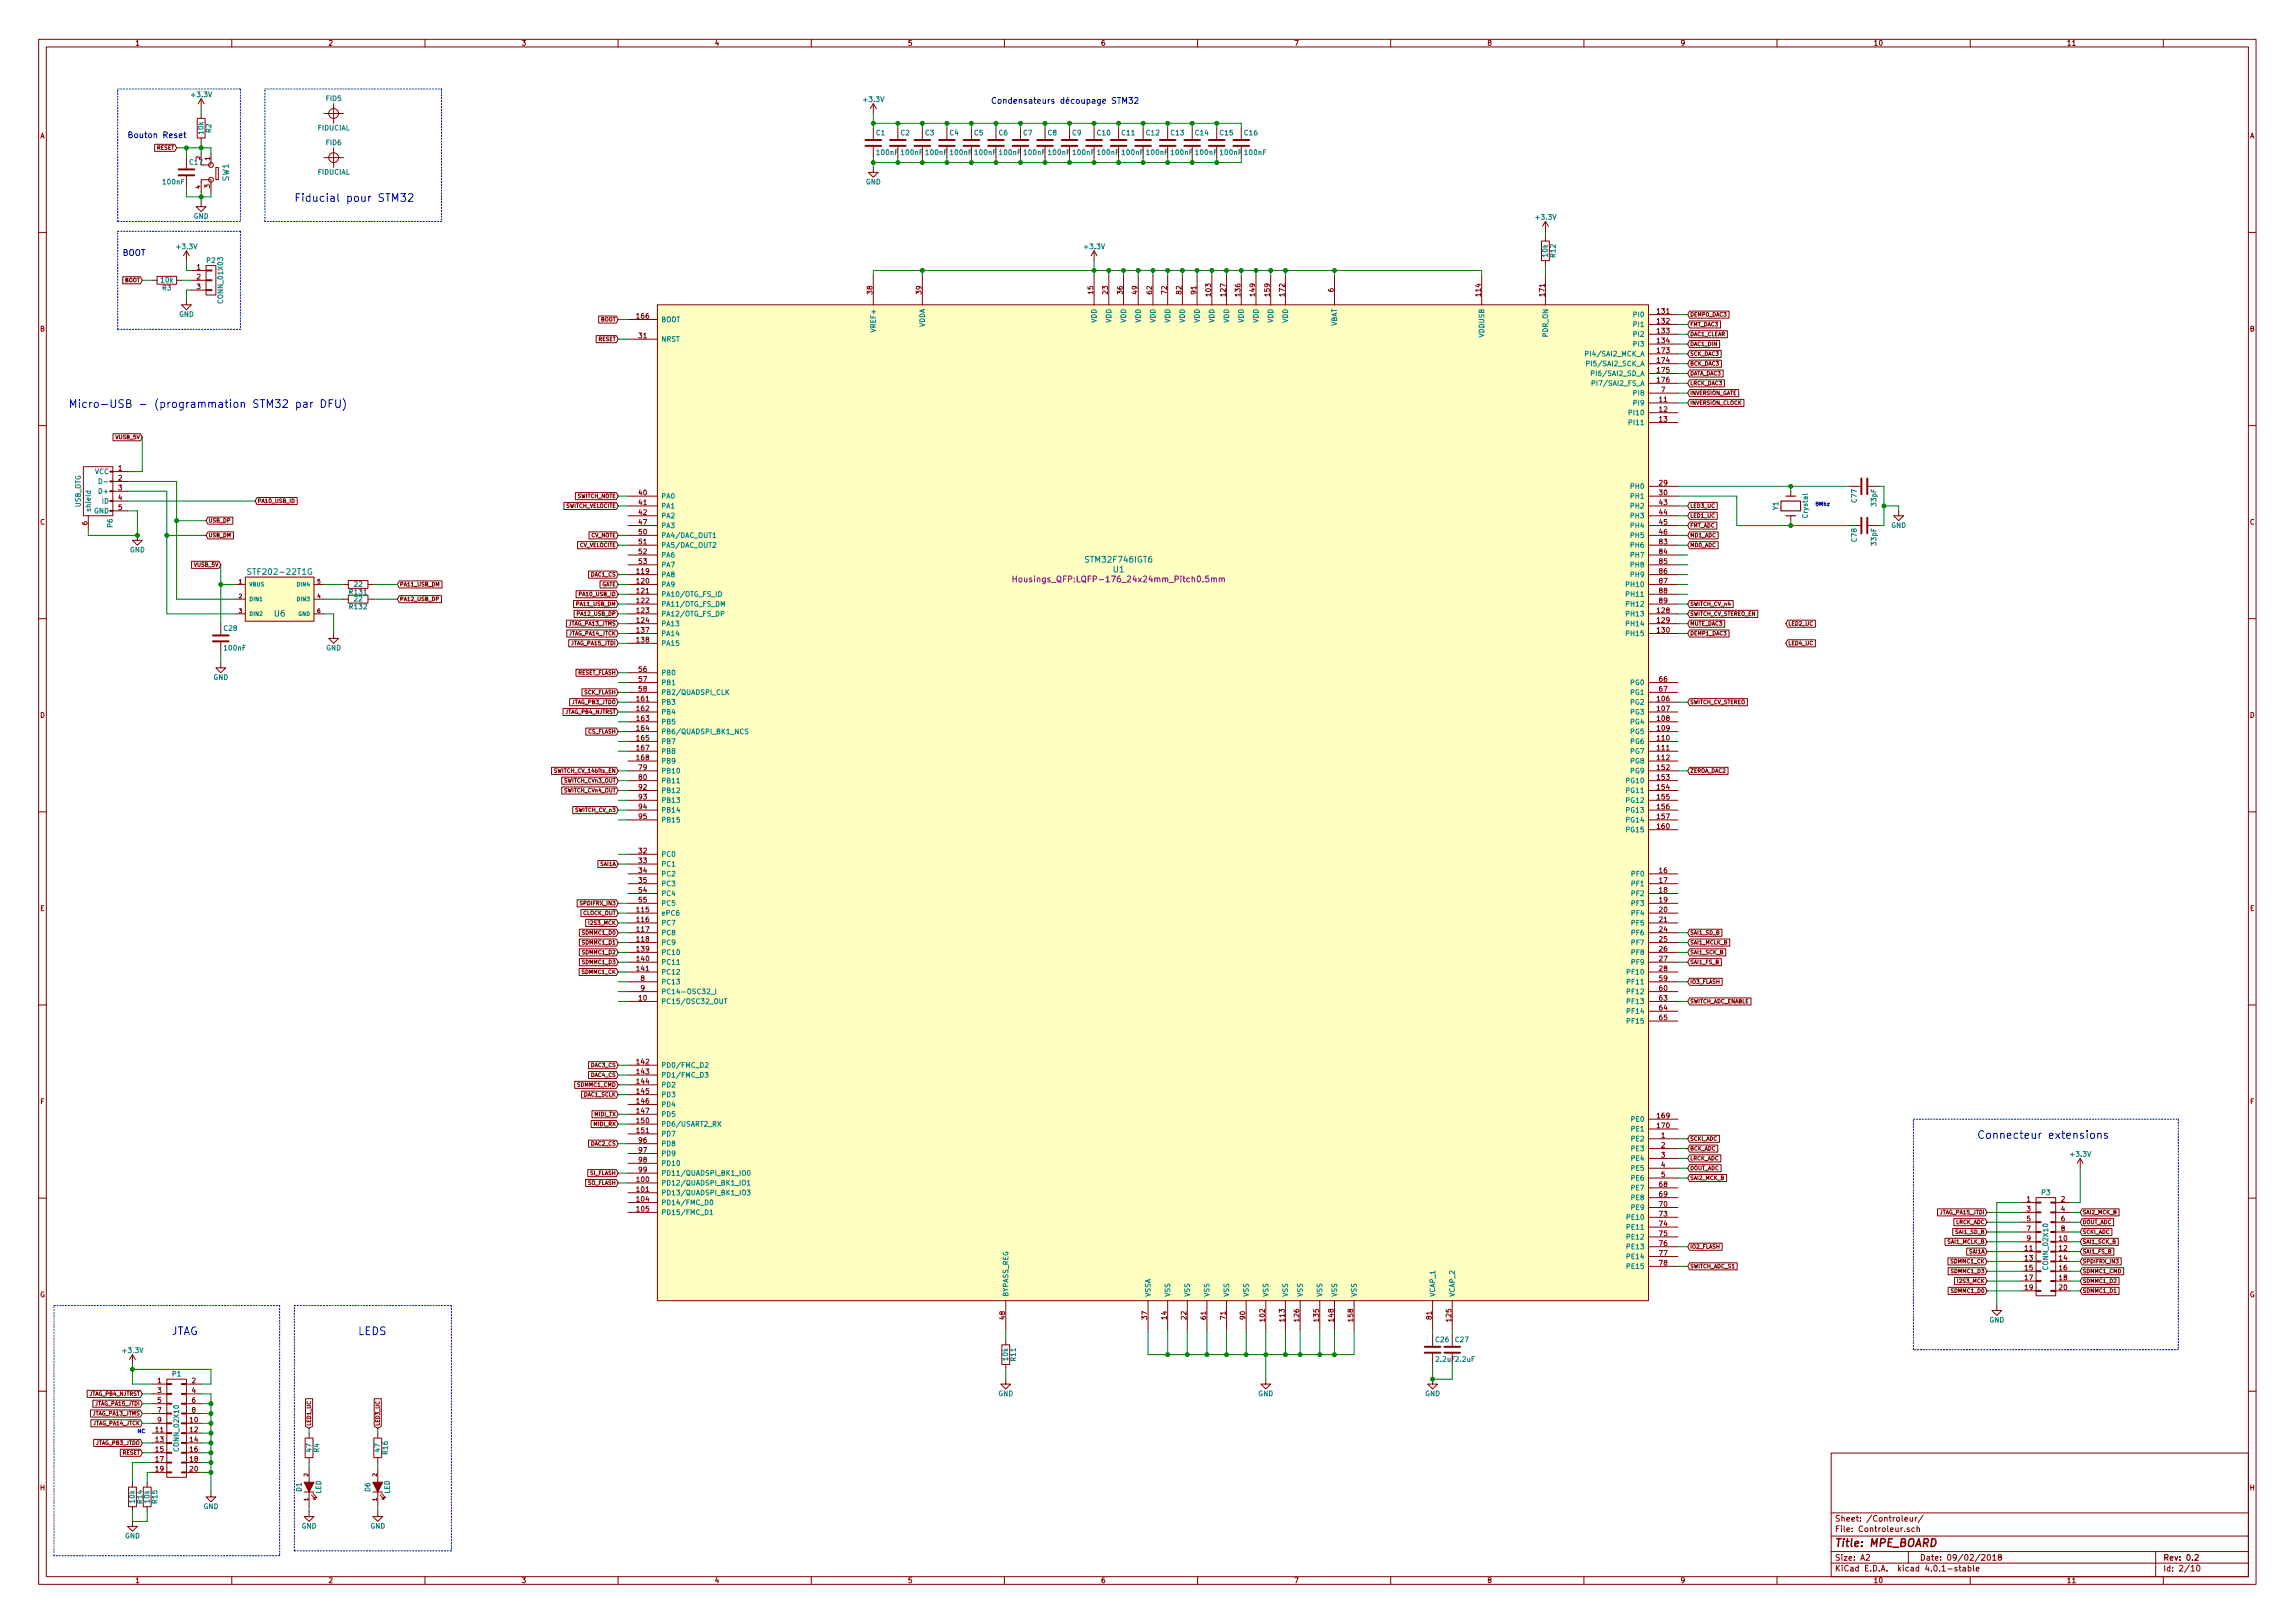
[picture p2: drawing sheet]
<svg xmlns="http://www.w3.org/2000/svg" width="594mm" height="420mm" viewBox="0 0 594 420" stroke-linecap="round" stroke-linejoin="round" font-family="sans-serif">
<defs><g id="words">
<g font-size="2.8" fill="#0000c2">
<text x="76.2" y="52.2">Fiducial pour STM32</text>
<text x="17.8" y="105.6">Micro-USB - (programmation STM32 par DFU)</text>
<text x="511.8" y="294.8">Connecteur extensions</text>
<text x="44.4" y="345.6">JTAG</text>
<text x="92.7" y="345.6">LEDS</text>
</g>
<text font-size="2.8" fill="#840000" x="475" y="400.4">Title: MPE_BOARD</text>
<g font-size="2.1" fill="#0000c2">
<text x="256.5" y="26.8">Condensateurs découpage STM32</text>
<text x="33" y="35.7">Bouton Reset</text>
<text x="31.7" y="66.2">BOOT</text>
</g>
<g font-size="2.1" fill="#008484">
<text x="59.3" y="46.9" transform="rotate(-90 59.3 46.9)">SW1</text>
<text x="65" y="148.8">STF202-22T1G</text>
<text x="281.4" y="145.6">STM32F746IGT6</text>
<text x="288.2" y="148.2">U1</text>
<text x="71" y="159.6">U6</text>
</g>
<text font-size="2.1" fill="#840084" x="264.7" y="150.7">Housings_QFP:LQFP-176_24x24mm_Pitch0.5mm</text>
<g font-size="2.1" fill="#840000">
<text x="475" y="393.9">Sheet: /Controleur/</text>
<text x="475" y="396.6">File: Controleur.sch</text>
<text x="475" y="406.8">KiCad E.D.A. kicad 4.0.1-stable</text>
<text x="475" y="404">Size: A2</text>
<text x="497" y="404">Date: 09/02/2018</text>
<text x="560" y="404">Rev: 0.2</text>
<text x="560" y="406.8">Id: 2/10</text>
</g>
<g font-size="1.8" fill="#840000">
<text x="35" y="11.8">1</text>
<text x="85" y="11.8">2</text>
<text x="135" y="11.8">3</text>
<text x="185" y="11.8">4</text>
<text x="235" y="11.8">5</text>
<text x="285" y="11.8">6</text>
<text x="335" y="11.8">7</text>
<text x="385" y="11.8">8</text>
<text x="435" y="11.8">9</text>
<text x="485" y="11.8">10</text>
<text x="535" y="11.8">11</text>
<text x="10.4" y="35.8">A</text>
<text x="582.4" y="35.8">A</text>
<text x="54.4" y="41.5" transform="rotate(-90 54.4 41.5)">1</text>
<text x="54.4" y="48.7" transform="rotate(-90 54.4 48.7)">3</text>
<text x="51" y="69.8">1</text>
<text x="51" y="72.3">2</text>
<text x="51" y="74.8">3</text>
<text x="225.8" y="76.1" transform="rotate(-90 225.8 76.1)">38</text>
<text x="238.5" y="76.1" transform="rotate(-90 238.5 76.1)">39</text>
<text x="283" y="76.1" transform="rotate(-90 283 76.1)">15</text>
<text x="286.8" y="76.1" transform="rotate(-90 286.8 76.1)">23</text>
<text x="290.6" y="76.1" transform="rotate(-90 290.6 76.1)">36</text>
<text x="294.4" y="76.1" transform="rotate(-90 294.4 76.1)">49</text>
<text x="298.2" y="76.1" transform="rotate(-90 298.2 76.1)">62</text>
<text x="302" y="76.1" transform="rotate(-90 302 76.1)">72</text>
<text x="305.8" y="76.1" transform="rotate(-90 305.8 76.1)">82</text>
<text x="309.6" y="76.1" transform="rotate(-90 309.6 76.1)">91</text>
<text x="313.4" y="76.6" transform="rotate(-90 313.4 76.6)">103</text>
<text x="317.2" y="76.6" transform="rotate(-90 317.2 76.6)">127</text>
<text x="321.1" y="76.6" transform="rotate(-90 321.1 76.6)">136</text>
<text x="324.9" y="76.6" transform="rotate(-90 324.9 76.6)">149</text>
<text x="328.7" y="76.6" transform="rotate(-90 328.7 76.6)">159</text>
<text x="332.5" y="76.6" transform="rotate(-90 332.5 76.6)">172</text>
<text x="345.2" y="75.6" transform="rotate(-90 345.2 75.6)">6</text>
<text x="383.3" y="76.6" transform="rotate(-90 383.3 76.6)">114</text>
<text x="399.8" y="76.6" transform="rotate(-90 399.8 76.6)">171</text>
<text x="164.9" y="82.5">166</text>
<text x="429.1" y="81.2">131</text>
<text x="429.1" y="83.7">132</text>
<text x="10.4" y="85.8">B</text>
<text x="165.4" y="87.5">31</text>
<text x="429.1" y="86.3">133</text>
<text x="429.1" y="88.8">134</text>
<text x="582.4" y="85.8">B</text>
<text x="429.1" y="91.4">173</text>
<text x="429.1" y="93.9">174</text>
<text x="429.1" y="96.4">175</text>
<text x="429.1" y="99">176</text>
<text x="430" y="101.5">7</text>
<text x="429.6" y="104.1">11</text>
<text x="429.6" y="106.6">12</text>
<text x="429.6" y="109.1">13</text>
<text x="30.6" y="121.8">1</text>
<text x="30.6" y="124.4">2</text>
<text x="429.6" y="125.6">29</text>
<text x="30.6" y="126.9">3</text>
<text x="30.6" y="129.5">4</text>
<text x="30.6" y="132">5</text>
<text x="165.4" y="128.2">40</text>
<text x="165.4" y="130.7">41</text>
<text x="429.6" y="128.2">30</text>
<text x="429.6" y="130.7">43</text>
<text x="10.4" y="135.8">C</text>
<text x="22.6" y="135.9" transform="rotate(-90 22.6 135.9)">6</text>
<text x="165.4" y="133.3">42</text>
<text x="165.4" y="135.8">47</text>
<text x="429.6" y="133.3">44</text>
<text x="429.6" y="135.8">45</text>
<text x="582.4" y="135.8">C</text>
<text x="165.4" y="138.3">50</text>
<text x="165.4" y="140.9">51</text>
<text x="165.4" y="143.4">52</text>
<text x="429.6" y="140.9">83</text>
<text x="429.6" y="143.4">84</text>
<text x="429.6" y="138.3">46</text>
<text x="164.9" y="148.5">119</text>
<text x="165.4" y="146">53</text>
<text x="429.6" y="146">85</text>
<text x="429.6" y="148.5">86</text>
<text x="164.9" y="151">120</text>
<text x="164.9" y="153.6">121</text>
<text x="429.6" y="151">87</text>
<text x="429.6" y="153.6">88</text>
<text x="164.9" y="156.1">122</text>
<text x="164.9" y="158.7">123</text>
<text x="164.9" y="161.2">124</text>
<text x="429.1" y="158.7">128</text>
<text x="429.1" y="161.2">129</text>
<text x="429.6" y="156.1">89</text>
<text x="164.9" y="163.7">137</text>
<text x="164.9" y="166.3">138</text>
<text x="429.1" y="163.7">130</text>
<text x="165.4" y="173.9">56</text>
<text x="165.4" y="176.4">57</text>
<text x="165.4" y="179">58</text>
<text x="429.6" y="176.4">66</text>
<text x="429.6" y="179">67</text>
<text x="10.4" y="185.8">D</text>
<text x="164.9" y="181.5">161</text>
<text x="164.9" y="184.1">162</text>
<text x="429.1" y="181.5">106</text>
<text x="429.1" y="184.1">107</text>
<text x="582.4" y="185.8">D</text>
<text x="164.9" y="186.6">163</text>
<text x="164.9" y="189.1">164</text>
<text x="164.9" y="191.7">165</text>
<text x="429.1" y="191.7">110</text>
<text x="429.1" y="186.6">108</text>
<text x="429.1" y="189.1">109</text>
<text x="164.9" y="194.2">167</text>
<text x="164.9" y="196.8">168</text>
<text x="429.1" y="194.2">111</text>
<text x="429.1" y="196.8">112</text>
<text x="165.4" y="201.8">80</text>
<text x="165.4" y="199.3">79</text>
<text x="429.1" y="199.3">152</text>
<text x="429.1" y="201.8">153</text>
<text x="165.4" y="204.4">92</text>
<text x="165.4" y="206.9">93</text>
<text x="165.4" y="209.5">94</text>
<text x="429.1" y="204.4">154</text>
<text x="429.1" y="206.9">155</text>
<text x="429.1" y="209.5">156</text>
<text x="165.4" y="212">95</text>
<text x="429.1" y="214.5">160</text>
<text x="429.1" y="212">157</text>
<text x="165.4" y="220.9">32</text>
<text x="165.4" y="223.4">33</text>
<text x="165.4" y="226">34</text>
<text x="429.6" y="226">16</text>
<text x="165.4" y="231.1">54</text>
<text x="165.4" y="228.5">35</text>
<text x="165.4" y="233.6">55</text>
<text x="429.6" y="228.5">17</text>
<text x="429.6" y="231.1">18</text>
<text x="429.6" y="233.6">19</text>
<text x="10.4" y="235.8">E</text>
<text x="164.9" y="236.1">115</text>
<text x="164.9" y="238.7">116</text>
<text x="429.6" y="236.1">20</text>
<text x="429.6" y="238.7">21</text>
<text x="582.4" y="235.8">E</text>
<text x="164.9" y="241.2">117</text>
<text x="164.9" y="243.8">118</text>
<text x="429.6" y="241.2">24</text>
<text x="429.6" y="243.8">25</text>
<text x="164.9" y="248.8">140</text>
<text x="164.9" y="251.4">141</text>
<text x="164.9" y="246.3">139</text>
<text x="429.6" y="246.3">26</text>
<text x="429.6" y="248.8">27</text>
<text x="429.6" y="251.4">28</text>
<text x="165.9" y="253.9">8</text>
<text x="165.9" y="256.5">9</text>
<text x="429.6" y="256.5">60</text>
<text x="429.6" y="253.9">59</text>
<text x="165.4" y="259">10</text>
<text x="429.6" y="259">63</text>
<text x="429.6" y="261.5">64</text>
<text x="429.6" y="264.1">65</text>
<text x="164.9" y="275.5">142</text>
<text x="164.9" y="278">143</text>
<text x="164.9" y="280.6">144</text>
<text x="10.5" y="285.8">F</text>
<text x="164.9" y="283.1">145</text>
<text x="164.9" y="285.7">146</text>
<text x="582.5" y="285.8">F</text>
<text x="164.9" y="290.7">150</text>
<text x="164.9" y="293.3">151</text>
<text x="164.9" y="288.2">147</text>
<text x="429.1" y="292">170</text>
<text x="429.1" y="289.5">169</text>
<text x="165.4" y="295.8">96</text>
<text x="165.4" y="298.4">97</text>
<text x="430" y="294.6">1</text>
<text x="430" y="297.1">2</text>
<text x="430" y="299.6">3</text>
<text x="164.9" y="306">100</text>
<text x="165.4" y="300.9">98</text>
<text x="165.4" y="303.4">99</text>
<text x="430" y="302.2">4</text>
<text x="430" y="304.7">5</text>
<text x="164.9" y="308.5">101</text>
<text x="164.9" y="311.1">104</text>
<text x="429.6" y="307.3">68</text>
<text x="429.6" y="309.8">69</text>
<text x="524.7" y="311.1">1</text>
<text x="533.6" y="311.1">2</text>
<text x="164.9" y="313.6">105</text>
<text x="429.6" y="312.3">70</text>
<text x="429.6" y="314.9">73</text>
<text x="429.6" y="317.4">74</text>
<text x="524.7" y="313.6">3</text>
<text x="524.7" y="316.1">5</text>
<text x="533.6" y="313.6">4</text>
<text x="533.6" y="316.1">6</text>
<text x="429.6" y="320">75</text>
<text x="429.6" y="322.5">76</text>
<text x="524.2" y="323.8">11</text>
<text x="524.7" y="318.7">7</text>
<text x="524.7" y="321.2">9</text>
<text x="533.1" y="321.2">10</text>
<text x="533.1" y="323.8">12</text>
<text x="533.6" y="318.7">8</text>
<text x="429.6" y="325">77</text>
<text x="429.6" y="327.6">78</text>
<text x="524.2" y="326.3">13</text>
<text x="524.2" y="328.8">15</text>
<text x="533.1" y="326.3">14</text>
<text x="533.1" y="328.8">16</text>
<text x="10.3" y="335.8">G</text>
<text x="524.2" y="331.4">17</text>
<text x="524.2" y="333.9">19</text>
<text x="533.1" y="333.9">20</text>
<text x="533.1" y="331.4">18</text>
<text x="582.3" y="335.8">G</text>
<text x="260.1" y="341.5" transform="rotate(-90 260.1 341.5)">48</text>
<text x="296.9" y="341.5" transform="rotate(-90 296.9 341.5)">37</text>
<text x="302" y="341.5" transform="rotate(-90 302 341.5)">14</text>
<text x="307.1" y="341.5" transform="rotate(-90 307.1 341.5)">22</text>
<text x="312.2" y="341.5" transform="rotate(-90 312.2 341.5)">61</text>
<text x="317.2" y="341.5" transform="rotate(-90 317.2 341.5)">71</text>
<text x="322.3" y="341.5" transform="rotate(-90 322.3 341.5)">90</text>
<text x="370.6" y="341.5" transform="rotate(-90 370.6 341.5)">81</text>
<text x="327.4" y="342" transform="rotate(-90 327.4 342)">102</text>
<text x="332.5" y="342" transform="rotate(-90 332.5 342)">113</text>
<text x="336.3" y="342" transform="rotate(-90 336.3 342)">126</text>
<text x="341.4" y="342" transform="rotate(-90 341.4 342)">135</text>
<text x="345.2" y="342" transform="rotate(-90 345.2 342)">148</text>
<text x="350.3" y="342" transform="rotate(-90 350.3 342)">158</text>
<text x="375.7" y="342" transform="rotate(-90 375.7 342)">125</text>
<text x="40.8" y="358.1">1</text>
<text x="49.7" y="358.1">2</text>
<text x="40.8" y="360.6">3</text>
<text x="40.8" y="363.1">5</text>
<text x="40.8" y="365.7">7</text>
<text x="49.7" y="360.6">4</text>
<text x="49.7" y="363.1">6</text>
<text x="49.7" y="365.7">8</text>
<text x="40.3" y="370.8">11</text>
<text x="40.8" y="368.2">9</text>
<text x="49.2" y="368.2">10</text>
<text x="49.2" y="370.8">12</text>
<text x="40.3" y="373.3">13</text>
<text x="40.3" y="375.8">15</text>
<text x="49.2" y="373.3">14</text>
<text x="49.2" y="375.8">16</text>
<text x="40.3" y="378.4">17</text>
<text x="40.3" y="380.9">19</text>
<text x="49.2" y="380.9">20</text>
<text x="49.2" y="378.4">18</text>
<text x="10.4" y="385.8">H</text>
<text x="582.4" y="385.8">H</text>
<text x="35" y="409.8">1</text>
<text x="85" y="409.8">2</text>
<text x="135" y="409.8">3</text>
<text x="185" y="409.8">4</text>
<text x="235" y="409.8">5</text>
<text x="285" y="409.8">6</text>
<text x="335" y="409.8">7</text>
<text x="385" y="409.8">8</text>
<text x="435" y="409.8">9</text>
<text x="485" y="409.8">10</text>
<text x="535" y="409.8">11</text>
</g>
<g font-size="1.8" fill="#008484">
<text x="49.7" y="25.1">+3.3V</text>
<text x="84.5" y="26.1">FID5</text>
<text x="223.7" y="26.4">+3.3V</text>
<text x="52.6" y="34.7" transform="rotate(-90 52.6 34.7)">10k</text>
<text x="54.7" y="34.3" transform="rotate(-90 54.7 34.3)">R2</text>
<text x="82.2" y="33.7">FIDUCIAL</text>
<text x="226.8" y="35">C1</text>
<text x="233.2" y="35">C2</text>
<text x="239.5" y="35">C3</text>
<text x="245.9" y="35">C4</text>
<text x="252.2" y="35">C5</text>
<text x="258.6" y="35">C6</text>
<text x="264.9" y="35">C7</text>
<text x="271.3" y="35">C8</text>
<text x="277.6" y="35">C9</text>
<text x="284.1" y="35">C10</text>
<text x="290.4" y="35">C11</text>
<text x="296.8" y="35">C12</text>
<text x="303.1" y="35">C13</text>
<text x="309.5" y="35">C14</text>
<text x="315.8" y="35">C15</text>
<text x="322.2" y="35">C16</text>
<text x="84.5" y="37.6">FID6</text>
<text x="227.1" y="40.1">100nF</text>
<text x="233.5" y="40.1">100nF</text>
<text x="239.8" y="40.1">100nF</text>
<text x="246.2" y="40.1">100nF</text>
<text x="252.5" y="40.1">100nF</text>
<text x="258.9" y="40.1">100nF</text>
<text x="265.2" y="40.1">100nF</text>
<text x="271.6" y="40.1">100nF</text>
<text x="277.9" y="40.1">100nF</text>
<text x="284.3" y="40.1">100nF</text>
<text x="290.6" y="40.1">100nF</text>
<text x="297" y="40.1">100nF</text>
<text x="303.3" y="40.1">100nF</text>
<text x="309.7" y="40.1">100nF</text>
<text x="316" y="40.1">100nF</text>
<text x="322.4" y="40.1">100nF</text>
<text x="42.3" y="47.7">100nF</text>
<text x="49.1" y="42.6">C17</text>
<text x="82.2" y="45.2">FIDUCIAL</text>
<text x="224.1" y="47.7">GND</text>
<text x="50.1" y="56.6">GND</text>
<text x="397.7" y="56.9">+3.3V</text>
<text x="45.9" y="64.5">+3.3V</text>
<text x="280.9" y="64.5">+3.3V</text>
<text x="53.5" y="68">P2</text>
<text x="400.6" y="66.4" transform="rotate(-90 400.6 66.4)">10k</text>
<text x="402.6" y="66.6" transform="rotate(-90 402.6 66.6)">R12</text>
<text x="41.7" y="73.1">10k</text>
<text x="42.1" y="75.2">R3</text>
<text x="46.3" y="82">GND</text>
<text x="57.7" y="78.2" transform="rotate(-90 57.7 78.2)">CONN_01X03</text>
<text x="171.2" y="83.4">BOOT</text>
<text x="283.8" y="83.7" transform="rotate(-90 283.8 83.7)">VDD</text>
<text x="287.7" y="83.7" transform="rotate(-90 287.7 83.7)">VDD</text>
<text x="291.5" y="83.7" transform="rotate(-90 291.5 83.7)">VDD</text>
<text x="295.3" y="83.7" transform="rotate(-90 295.3 83.7)">VDD</text>
<text x="299.1" y="83.7" transform="rotate(-90 299.1 83.7)">VDD</text>
<text x="302.9" y="83.7" transform="rotate(-90 302.9 83.7)">VDD</text>
<text x="306.7" y="83.7" transform="rotate(-90 306.7 83.7)">VDD</text>
<text x="310.5" y="83.7" transform="rotate(-90 310.5 83.7)">VDD</text>
<text x="314.3" y="83.7" transform="rotate(-90 314.3 83.7)">VDD</text>
<text x="318.1" y="83.7" transform="rotate(-90 318.1 83.7)">VDD</text>
<text x="321.9" y="83.7" transform="rotate(-90 321.9 83.7)">VDD</text>
<text x="325.8" y="83.7" transform="rotate(-90 325.8 83.7)">VDD</text>
<text x="329.6" y="83.7" transform="rotate(-90 329.6 83.7)">VDD</text>
<text x="333.4" y="83.7" transform="rotate(-90 333.4 83.7)">VDD</text>
<text x="423" y="82.1">PI0</text>
<text x="171.2" y="88.4">NRST</text>
<text x="226.7" y="85.7" transform="rotate(-90 226.7 85.7)">VREF+</text>
<text x="239.4" y="84.9" transform="rotate(-90 239.4 84.9)">VDDA</text>
<text x="346.1" y="84.8" transform="rotate(-90 346.1 84.8)">VBAT</text>
<text x="384.2" y="87.4" transform="rotate(-90 384.2 87.4)">VDDUSB</text>
<text x="400.7" y="87.3" transform="rotate(-90 400.7 87.3)">PDR_ON</text>
<text x="423" y="84.6">PI1</text>
<text x="423" y="87.2">PI2</text>
<text x="423" y="89.7">PI3</text>
<text x="411.4" y="92.2">PI4/SAI2_MCK_A</text>
<text x="411.7" y="94.8">PI5/SAI2_SCK_A</text>
<text x="412.9" y="97.3">PI6/SAI2_SD_A</text>
<text x="413.1" y="99.9">PI7/SAI2_FS_A</text>
<text x="422.1" y="107.5">PI10</text>
<text x="423" y="102.4">PI8</text>
<text x="423" y="104.9">PI9</text>
<text x="422.1" y="110">PI11</text>
<text x="24.5" y="122.7">VCC</text>
<text x="20.9" y="131.4" transform="rotate(-90 20.9 131.4)">USB_OTG</text>
<text x="25.9" y="127.8">D+</text>
<text x="26.4" y="130.3">ID</text>
<text x="171.2" y="129.1">PA0</text>
<text x="171.2" y="131.6">PA1</text>
<text x="422.3" y="129.1">PH1</text>
<text x="422.3" y="131.6">PH2</text>
<text x="422.3" y="126.5">PH0</text>
<text x="480.6" y="130" transform="rotate(-90 480.6 130)">C77</text>
<text x="485.7" y="130.9" transform="rotate(-90 485.7 130.9)">33pF</text>
<text x="23.5" y="132.5" transform="rotate(-90 23.5 132.5)">shield</text>
<text x="24.3" y="132.9">GND</text>
<text x="29.1" y="136.5" transform="rotate(-90 29.1 136.5)">P6</text>
<text x="171.2" y="134.2">PA2</text>
<text x="171.2" y="136.7">PA3</text>
<text x="422.3" y="134.2">PH3</text>
<text x="422.3" y="136.7">PH4</text>
<text x="460.3" y="132" transform="rotate(-90 460.3 132)">Y1</text>
<text x="467.9" y="134" transform="rotate(-90 467.9 134)">Crystal</text>
<text x="489.5" y="136.6">GND</text>
<text x="33.6" y="143">GND</text>
<text x="171.2" y="139.2">PA4/DAC_OUT1</text>
<text x="171.2" y="141.8">PA5/DAC_OUT2</text>
<text x="422.3" y="141.8">PH6</text>
<text x="422.3" y="139.2">PH5</text>
<text x="480.6" y="140.2" transform="rotate(-90 480.6 140.2)">C78</text>
<text x="485.7" y="141.1" transform="rotate(-90 485.7 141.1)">33pF</text>
<text x="171.2" y="144.3">PA6</text>
<text x="171.2" y="146.9">PA7</text>
<text x="171.2" y="149.4">PA8</text>
<text x="422.3" y="144.3">PH7</text>
<text x="422.3" y="146.9">PH8</text>
<text x="422.3" y="149.4">PH9</text>
<text x="90.6" y="153.9">R131</text>
<text x="91.7" y="151.9">22</text>
<text x="91.7" y="155.7">22</text>
<text x="171.2" y="151.9">PA9</text>
<text x="171.2" y="154.5">PA10/OTG_FS_ID</text>
<text x="421.3" y="151.9">PH10</text>
<text x="421.3" y="154.5">PH11</text>
<text x="90.6" y="157.7">R132</text>
<text x="171.2" y="157">PA11/OTG_FS_DM</text>
<text x="171.2" y="159.6">PA12/OTG_FS_DP</text>
<text x="421.3" y="157">PH12</text>
<text x="421.3" y="159.6">PH13</text>
<text x="58" y="163.3">C28</text>
<text x="171.2" y="162.1">PA13</text>
<text x="171.2" y="164.6">PA14</text>
<text x="171.2" y="167.2">PA15</text>
<text x="421.3" y="164.6">PH15</text>
<text x="421.3" y="162.1">PH14</text>
<text x="58.2" y="168.4">100nF</text>
<text x="84.4" y="168.4">GND</text>
<text x="55.2" y="176">GND</text>
<text x="171.2" y="174.8">PB0</text>
<text x="171.2" y="177.3">PB1</text>
<text x="171.2" y="179.9">PB2/QUADSPI_CLK</text>
<text x="422.2" y="177.3">PG0</text>
<text x="422.2" y="179.9">PG1</text>
<text x="171.2" y="182.4">PB3</text>
<text x="171.2" y="185">PB4</text>
<text x="422.2" y="182.4">PG2</text>
<text x="422.2" y="185">PG3</text>
<text x="171.2" y="187.5">PB5</text>
<text x="171.2" y="190">PB6/QUADSPI_BK1_NCS</text>
<text x="422.2" y="187.5">PG4</text>
<text x="422.2" y="190">PG5</text>
<text x="171.2" y="192.6">PB7</text>
<text x="171.2" y="195.1">PB8</text>
<text x="171.2" y="197.7">PB9</text>
<text x="422.2" y="192.6">PG6</text>
<text x="422.2" y="195.1">PG7</text>
<text x="422.2" y="197.7">PG8</text>
<text x="171.2" y="202.7">PB11</text>
<text x="171.2" y="200.2">PB10</text>
<text x="421.2" y="202.7">PG10</text>
<text x="422.2" y="200.2">PG9</text>
<text x="171.2" y="205.3">PB12</text>
<text x="171.2" y="207.8">PB13</text>
<text x="421.2" y="205.3">PG11</text>
<text x="421.2" y="207.8">PG12</text>
<text x="171.2" y="210.4">PB14</text>
<text x="171.2" y="212.9">PB15</text>
<text x="421.2" y="215.4">PG15</text>
<text x="421.2" y="210.4">PG13</text>
<text x="421.2" y="212.9">PG14</text>
<text x="171.2" y="221.8">PC0</text>
<text x="171.2" y="224.3">PC1</text>
<text x="171.2" y="226.9">PC2</text>
<text x="422.5" y="226.9">PF0</text>
<text x="171.2" y="231.9">PC4</text>
<text x="171.2" y="229.4">PC3</text>
<text x="422.5" y="229.4">PF1</text>
<text x="422.5" y="231.9">PF2</text>
<text x="171.2" y="234.5">PC5</text>
<text x="171.2" y="237">ePC6</text>
<text x="171.2" y="239.6">PC7</text>
<text x="422.5" y="237">PF4</text>
<text x="422.5" y="239.6">PF5</text>
<text x="422.5" y="234.5">PF3</text>
<text x="171.2" y="242.1">PC8</text>
<text x="171.2" y="244.6">PC9</text>
<text x="422.5" y="242.1">PF6</text>
<text x="422.5" y="244.6">PF7</text>
<text x="171.2" y="249.7">PC11</text>
<text x="171.2" y="247.2">PC10</text>
<text x="422.5" y="247.2">PF8</text>
<text x="422.5" y="249.7">PF9</text>
<text x="171.2" y="254.8">PC13</text>
<text x="171.2" y="257.3">PC14-OSC32_I</text>
<text x="171.2" y="252.3">PC12</text>
<text x="421.5" y="257.3">PF12</text>
<text x="421.5" y="252.3">PF10</text>
<text x="421.5" y="254.8">PF11</text>
<text x="171.2" y="259.9">PC15/OSC32_OUT</text>
<text x="421.5" y="259.9">PF13</text>
<text x="421.5" y="262.4">PF14</text>
<text x="421.5" y="265">PF15</text>
<text x="171.2" y="276.4">PD0/FMC_D2</text>
<text x="171.2" y="278.9">PD1/FMC_D3</text>
<text x="171.2" y="281.5">PD2</text>
<text x="171.2" y="284">PD3</text>
<text x="171.2" y="286.6">PD4</text>
<text x="171.2" y="291.6">PD6/USART2_RX</text>
<text x="171.2" y="289.1">PD5</text>
<text x="422.4" y="292.9">PE1</text>
<text x="422.4" y="290.4">PE0</text>
<text x="171.2" y="296.7">PD8</text>
<text x="171.2" y="299.3">PD9</text>
<text x="171.2" y="294.2">PD7</text>
<text x="422.4" y="295.4">PE2</text>
<text x="422.4" y="298">PE3</text>
<text x="536.1" y="299.4">+3.3V</text>
<text x="171.2" y="301.8">PD10</text>
<text x="171.2" y="304.3">PD11/QUADSPI_BK1_IO0</text>
<text x="422.4" y="300.5">PE4</text>
<text x="422.4" y="303.1">PE5</text>
<text x="422.4" y="305.6">PE6</text>
<text x="171.2" y="306.9">PD12/QUADSPI_BK1_IO1</text>
<text x="171.2" y="309.4">PD13/QUADSPI_BK1_IO3</text>
<text x="171.2" y="312">PD14/FMC_D0</text>
<text x="422.4" y="308.1">PE7</text>
<text x="422.4" y="310.7">PE8</text>
<text x="528.5" y="309.3">P3</text>
<text x="171.2" y="314.5">PD15/FMC_D1</text>
<text x="421.4" y="315.8">PE10</text>
<text x="422.4" y="313.2">PE9</text>
<text x="421.4" y="318.3">PE11</text>
<text x="421.4" y="320.8">PE12</text>
<text x="421.4" y="323.4">PE13</text>
<text x="421.4" y="325.9">PE14</text>
<text x="421.4" y="328.5">PE15</text>
<text x="530.1" y="328.4" transform="rotate(-90 530.1 328.4)">CONN_02X10</text>
<text x="261" y="335.7" transform="rotate(-90 261 335.7)">BYPASS_REG</text>
<text x="297.8" y="335.7" transform="rotate(-90 297.8 335.7)">VSSA</text>
<text x="302.9" y="335.7" transform="rotate(-90 302.9 335.7)">VSS</text>
<text x="308" y="335.7" transform="rotate(-90 308 335.7)">VSS</text>
<text x="313.1" y="335.7" transform="rotate(-90 313.1 335.7)">VSS</text>
<text x="318.1" y="335.7" transform="rotate(-90 318.1 335.7)">VSS</text>
<text x="323.2" y="335.7" transform="rotate(-90 323.2 335.7)">VSS</text>
<text x="328.3" y="335.7" transform="rotate(-90 328.3 335.7)">VSS</text>
<text x="333.4" y="335.7" transform="rotate(-90 333.4 335.7)">VSS</text>
<text x="337.2" y="335.7" transform="rotate(-90 337.2 335.7)">VSS</text>
<text x="342.3" y="335.7" transform="rotate(-90 342.3 335.7)">VSS</text>
<text x="346.1" y="335.7" transform="rotate(-90 346.1 335.7)">VSS</text>
<text x="351.2" y="335.7" transform="rotate(-90 351.2 335.7)">VSS</text>
<text x="371.5" y="335.7" transform="rotate(-90 371.5 335.7)">VCAP_1</text>
<text x="376.6" y="335.7" transform="rotate(-90 376.6 335.7)">VCAP_2</text>
<text x="371.7" y="347.4">C26</text>
<text x="376.8" y="347.4">C27</text>
<text x="514.9" y="342.4">GND</text>
<text x="32" y="350.2">+3.3V</text>
<text x="260.9" y="352.2" transform="rotate(-90 260.9 352.2)">10k</text>
<text x="262.9" y="352.3" transform="rotate(-90 262.9 352.3)">R11</text>
<text x="371.8" y="352.5">2.2uF</text>
<text x="376.9" y="352.5">2.2uF</text>
<text x="44.7" y="356.3">P1</text>
<text x="258.4" y="361.4">GND</text>
<text x="325.7" y="361.4">GND</text>
<text x="368.9" y="361.4">GND</text>
<text x="46.3" y="375.4" transform="rotate(-90 46.3 375.4)">CONN_02X10</text>
<text x="80.6" y="375.8" transform="rotate(-90 80.6 375.8)">47</text>
<text x="82.6" y="375.9" transform="rotate(-90 82.6 375.9)">R4</text>
<text x="98.3" y="375.8" transform="rotate(-90 98.3 375.8)">47</text>
<text x="100.4" y="376.4" transform="rotate(-90 100.4 376.4)">R16</text>
<text x="34.8" y="389" transform="rotate(-90 34.8 389)">10k</text>
<text x="36.9" y="389.1" transform="rotate(-90 36.9 389.1)">R14</text>
<text x="38.7" y="389" transform="rotate(-90 38.7 389)">10k</text>
<text x="40.7" y="389.1" transform="rotate(-90 40.7 389.1)">R15</text>
<text x="78" y="386.1" transform="rotate(-90 78 386.1)">D1</text>
<text x="83.1" y="386.7" transform="rotate(-90 83.1 386.7)">LED</text>
<text x="95.8" y="386.1" transform="rotate(-90 95.8 386.1)">D6</text>
<text x="100.9" y="386.7" transform="rotate(-90 100.9 386.7)">LED</text>
<text x="52.7" y="390.6">GND</text>
<text x="78.1" y="395.7">GND</text>
<text x="95.8" y="395.7">GND</text>
<text x="32.3" y="398.2">GND</text>
</g>
<g font-size="1.4" fill="#840000">
<text x="40.5" y="38.8">RESET</text>
<text x="51.8" y="41.2" transform="rotate(-90 51.8 41.2)">2</text>
<text x="51.8" y="48.8" transform="rotate(-90 51.8 48.8)">4</text>
<text x="32.2" y="73">BOOT</text>
<text x="155.4" y="83.2">BOOT</text>
<text x="437.5" y="81.9">DEMP0_DAC3</text>
<text x="154.8" y="88.3">RESET</text>
<text x="437.5" y="89.6">DAC1_DIN</text>
<text x="437.5" y="87">DAC1_CLEAR</text>
<text x="437.5" y="84.5">FMT_DAC3</text>
<text x="437.5" y="94.6">BCK_DAC3</text>
<text x="437.5" y="92.1">SCK_DAC3</text>
<text x="437.5" y="99.7">LRCK_DAC3</text>
<text x="437.5" y="97.2">DATA_DAC3</text>
<text x="437.5" y="104.8">INVERSION_CLOCK</text>
<text x="437.5" y="102.3">INVERSION_GATE</text>
<text x="29.9" y="113.7">VUSB_5V</text>
<text x="66.7" y="130.2">PA10_USB_ID</text>
<text x="146.3" y="131.5">SWITCH_VELOCITE</text>
<text x="149.4" y="128.9">SWITCH_NOTE</text>
<text x="437.5" y="131.5">LED3_UC</text>
<text x="54" y="135.3">USB_DP</text>
<text x="437.5" y="134">LED1_UC</text>
<text x="437.5" y="136.5">FMT_ADC</text>
<text x="54" y="139.1">USB_DM</text>
<text x="149.8" y="141.6">CV_VELOCITE</text>
<text x="152.9" y="139.1">CV_NOTE</text>
<text x="437.5" y="139.1">MD1_ADC</text>
<text x="437.5" y="141.6">MD0_ADC</text>
<text x="50.2" y="146.7">VUSB_5V</text>
<text x="152.9" y="149.2">DAC1_CS</text>
<text x="61.8" y="151">1</text>
<text x="61.8" y="154.9">2</text>
<text x="82.2" y="154.9">4</text>
<text x="82.2" y="151">5</text>
<text x="103.5" y="151.8">PA11_USB_DM</text>
<text x="103.5" y="155.6">PA12_USB_DP</text>
<text x="150.1" y="154.3">PA10_USB_ID</text>
<text x="155.5" y="151.8">GATE</text>
<text x="61.8" y="158.7">3</text>
<text x="82.2" y="158.7">6</text>
<text x="147" y="161.9">JTAG_PA13_JTMS</text>
<text x="149.4" y="156.9">PA11_USB_DM</text>
<text x="149.6" y="159.4">PA12_USB_DP</text>
<text x="437.5" y="156.9">SWITCH_CV_n4</text>
<text x="437.5" y="161.9">MUTE_DAC3</text>
<text x="437.5" y="159.4">SWITCH_CV_STEREO_EN</text>
<text x="462.9" y="161.9">LED2_UC</text>
<text x="147.1" y="164.5">JTAG_PA14_JTCK</text>
<text x="147.7" y="167">JTAG_PA15_JTDI</text>
<text x="437.5" y="164.5">DEMP1_DAC3</text>
<text x="462.9" y="167">LED4_UC</text>
<text x="149.4" y="174.6">RESET_FLASH</text>
<text x="151.1" y="179.7">SCK_FLASH</text>
<text x="146.1" y="184.8">JTAG_PB4_NJTRST</text>
<text x="147.8" y="182.3">JTAG_PB3_JTDO</text>
<text x="437.5" y="182.3">SWITCH_CV_STEREO</text>
<text x="152.1" y="189.9">CS_FLASH</text>
<text x="143.8" y="200">SWITCH_CV_14bits_EN</text>
<text x="146" y="202.6">SWITCH_CVn3_OUT</text>
<text x="437.5" y="200">ZEROA_DAC2</text>
<text x="146" y="205.1">SWITCH_CVn4_OUT</text>
<text x="148.9" y="210.2">SWITCH_CV_n3</text>
<text x="155.3" y="224.2">SAI1A</text>
<text x="150.5" y="234.3">SPDIFRX_IN3</text>
<text x="150.8" y="236.9">CLOCK_OUT</text>
<text x="152.6" y="239.4">I2S3_MCK</text>
<text x="150.9" y="242">SDMMC1_D0</text>
<text x="150.9" y="244.5">SDMMC1_D1</text>
<text x="437.5" y="242">SAI1_SD_B</text>
<text x="437.5" y="244.5">SAI1_MCLK_B</text>
<text x="150.9" y="247">SDMMC1_D2</text>
<text x="150.9" y="249.6">SDMMC1_D3</text>
<text x="437.5" y="247">SAI1_SCK_B</text>
<text x="437.5" y="249.6">SAI1_FS_B</text>
<text x="150.6" y="252.1">SDMMC1_CK</text>
<text x="437.5" y="254.7">IO3_FLASH</text>
<text x="437.5" y="259.7">SWITCH_ADC_ENABLE</text>
<text x="149.5" y="281.3">SDMMC1_CMD</text>
<text x="152.9" y="276.2">DAC3_CS</text>
<text x="152.9" y="278.8">DAC4_CS</text>
<text x="151.1" y="283.9">DAC1_SCLK</text>
<text x="153.8" y="291.5">MIDI_RX</text>
<text x="153.9" y="288.9">MIDI_TX</text>
<text x="152.9" y="296.6">DAC2_CS</text>
<text x="437.5" y="295.3">SCKI_ADC</text>
<text x="437.5" y="297.8">BCK_ADC</text>
<text x="152.7" y="304.2">SI_FLASH</text>
<text x="437.5" y="302.9">DOUT_ADC</text>
<text x="437.5" y="300.4">LRCK_ADC</text>
<text x="437.5" y="305.5">SAI2_MCK_B</text>
<text x="152" y="306.7">SO_FLASH</text>
<text x="502.1" y="314.3">JTAG_PA15_JTDI</text>
<text x="506.1" y="316.9">LRCK_ADC</text>
<text x="539.1" y="316.9">DOUT_ADC</text>
<text x="539.1" y="314.3">SAI2_MCK_B</text>
<text x="437.5" y="323.2">IO2_FLASH</text>
<text x="504.1" y="322">SAI1_MCLK_B</text>
<text x="506.2" y="319.4">SAI1_SD_B</text>
<text x="539.1" y="322">SAI1_SCK_B</text>
<text x="539.1" y="319.4">SCKI_ADC</text>
<text x="437.5" y="328.3">SWITCH_ADC_S1</text>
<text x="505" y="327">SDMMC1_CK</text>
<text x="505.2" y="329.6">SDMMC1_D3</text>
<text x="509.7" y="324.5">SAI1A</text>
<text x="539.1" y="329.6">SDMMC1_CMD</text>
<text x="539.1" y="324.5">SAI1_FS_B</text>
<text x="539.1" y="327">SPDIFRX_IN3</text>
<text x="505.2" y="334.7">SDMMC1_D0</text>
<text x="507" y="332.1">I2S3_MCK</text>
<text x="539.1" y="334.7">SDMMC1_D1</text>
<text x="539.1" y="332.1">SDMMC1_D2</text>
<text x="22.9" y="361.3">JTAG_PB4_NJTRST</text>
<text x="24.5" y="363.9">JTAG_PA15_JTDI</text>
<text x="23.9" y="366.4">JTAG_PA13_JTMS</text>
<text x="23.9" y="369">JTAG_PA14_JTCK</text>
<text x="80.5" y="369.1" transform="rotate(-90 80.5 369.1)">LED1_UC</text>
<text x="98.3" y="369.1" transform="rotate(-90 98.3 369.1)">LED3_UC</text>
<text x="24.6" y="374">JTAG_PB3_JTDO</text>
<text x="31.6" y="376.6">RESET</text>
<text x="79.8" y="382.2" transform="rotate(-90 79.8 382.2)">2</text>
<text x="97.5" y="382.2" transform="rotate(-90 97.5 382.2)">2</text>
<text x="79.8" y="388.5" transform="rotate(-90 79.8 388.5)">1</text>
<text x="97.5" y="388.5" transform="rotate(-90 97.5 388.5)">1</text>
</g>
<g font-size="1.4" fill="#0000c2">
<text x="469.9" y="131">8Mhz</text>
<text x="35.6" y="371">NC</text>
</g>
<g font-size="1.4" fill="#008484">
<text x="64.5" y="151.8">VBUS</text>
<text x="64.5" y="155.6">DIN1</text>
<text x="77" y="155.6">DIN3</text>
<text x="77" y="151.8">DIN4</text>
<text x="64.5" y="159.4">DIN2</text>
<text x="77.1" y="159.4">GND</text>
</g>
</g></defs>
<g fill="none" stroke="#840000" stroke-width=".26">
<path d="M10 10.2h574v400h-574zM12 12.2h570v396h-570zM60 10.2v2M110 10.2v2M160 10.2v2M210 10.2v2M260 10.2v2M310 10.2v2M360 10.2v2M410 10.2v2M460 10.2v2M510 10.2v2"/>
<path d="M560 10.2v2M40 37.4h5.2l.5 .9-.5 .9h-5.2zM51.1 30.6h2v5.1h-2zM52.1 25.6v2.5M52.1 29.4v1.2M52.1 35.7v1.3M52.1 39.5v2.6M52.1 25.6l-.8 1.2M52.1 25.6l.7 1.2M54.6 39.5v3M83.8 29.4h5.1M86.4 26.8v5.1"/>
<path d="M86.4 38.3v5M226.1 26.8v2.6M226.1 33.2v2.8M226.1 38v2.8M226.1 26.8l-.8 1.3M226.1 26.8l.7 1.3M232.4 33.2v2.8M232.4 38v2.8M238.8 33.2v2.8M238.8 38v2.8M245.1 33.2v2.8M245.1 38v2.8"/>
<path d="M251.5 33.2v2.8M251.5 38v2.8M257.8 33.2v2.8M257.8 38v2.8M264.2 33.2v2.8M264.2 38v2.8M270.5 33.2v2.8M270.5 38v2.8M276.9 33.2v2.8M276.9 38v2.8M283.2 33.2v2.8M283.2 38v2.8"/>
<path d="M289.6 33.2v2.8M289.6 38v2.8M295.9 33.2v2.8M295.9 38v2.8M302.3 33.2v2.8M302.3 38v2.8M308.6 33.2v2.8M308.6 38v2.8M315 33.2v2.8M315 38v2.8M321.3 33.2v2.8M321.3 38v2.8"/>
<path d="M48.3 40.8v2.8M48.3 45.6v2.8M52.1 52.2v1.3h1.2l-1.2 1.3-1.3-1.3h1.3M52.7 42.7h1.9M54.6 46.5h-2.5v3.2M54.6 46.7v3M55.9 43.3h.6v3.2h-.6zM83.8 40.8h5.1M226.1 43.3v1.3h1.2l-1.2 1.3-1.3-1.3h1.3M400 57.3v2.6M400 57.3l-.7 1.3M400 57.3l.8 1.3"/>
<path d="M10 60.2h2M31.8 71.6h4.5l.5 1-.5 .9h-4.5zM39.4 72.6h1.2M40.6 71.5h5.1v2.1h-5.1zM45.7 72.6h1.3M48.3 77.6v1.3h1.2l-1.2 1.3-1.3-1.3h1.3M48.3 64.9v2.6M48.3 64.9l-.8 1.3M48.3 64.9l.7 1.3M49.5 70h3.8M49.5 72.6h3.8M49.5 75.1h3.8"/>
<path d="M53.3 75h1.6v.2h-1.6zM53.3 72.4h1.6v.3h-1.6zM53.3 69.9h1.6v.2h-1.6zM53.3 68.7h2.6v7.7h-2.6zM170.2 78.9h256.5v257.8h-256.5zM226.1 71.3v7.6M238.8 71.3v7.6M283.2 64.9v2.6M283.2 71.3v7.6M283.2 64.9l-.8 1.3M283.2 64.9l.8 1.3M287 71.3v7.6"/>
<path d="M290.8 71.3v7.6M294.6 71.3v7.6M298.4 71.3v7.6M302.3 71.3v7.6M306.1 71.3v7.6M309.9 71.3v7.6M313.7 71.3v7.6M317.5 71.3v7.6M321.3 71.3v7.6M325.1 71.3v7.6M328.9 71.3v7.6M332.7 71.3v7.6"/>
<path d="M345.4 71.3v7.6M383.5 71.3v7.6M399 62.4h2.1v5.1h-2.1zM400 61.1v1.3M400 67.5v1.2M400 71.3v7.6M582 60.2h2M154.3 86.9h5.2l.5 .9-.5 .9h-5.2zM155 81.8h4.5l.5 .9-.5 .9h-4.5zM162.6 87.8h7.6M162.6 82.7h7.6M426.7 81.4h7.6"/>
<path d="M426.7 84h7.6M426.7 86.5h7.6M426.7 91.6h7.6M426.7 89.1h7.6M426.7 94.1h7.6M426.7 96.7h7.6M426.7 99.2h7.6M437.4 88.2h7.7v1.8h-7.7l-.5-.9zM437.4 85.6h9.7v1.8h-9.7l-.5-.9zM437.4 83.1h8v1.8h-8l-.5-.9zM437.4 80.5h10.2v1.9h-10.2l-.5-1zM437.4 93.2h8.2v1.9h-8.2l-.5-1z"/>
<path d="M437.4 98.3h9v1.8h-9l-.5-.9zM437.4 95.8h8.6v1.8h-8.6l-.5-.9zM437.4 90.7h8.1v1.8h-8.1l-.5-.9zM10 110.2h2M29.3 112.3h7l.5 .9-.5 .9h-7zM426.7 101.8h7.6M426.7 104.3h7.6M426.7 106.8h7.6M426.7 109.4h7.6M437.4 103.4h14v1.8h-14l-.5-.9zM437.4 100.9h12.7v1.8h-12.7l-.5-.9zM582 110.2h2"/>
<path d="M21.6 120.8h7.6v12.7h-7.6zM22.9 133.5v3.8M28.4 122h.8v.2h-.8zM28.4 124.5h.8v.3h-.8zM28.4 127h.8v.3h-.8zM28.4 129.6h.8v.2h-.8zM28.4 132.1h.8v.3h-.8zM29.2 122.1h3.8M29.2 124.6h3.8M29.2 127.2h3.8M29.2 129.7h3.8M29.2 132.2h3.8"/>
<path d="M35.6 138.6v1.3h1.2l-1.2 1.2-1.3-1.2h1.3M53.8 133.9h6.5v1.8h-6.5l-.5-.9zM53.8 137.7h6.6v1.8h-6.6l-.5-.9zM66.5 128.8h10.4v1.8h-10.4l-.5-.9zM146 130.1h13.5l.5 .9-.5 .9h-13.5zM148.9 127.5h10.6l.5 .9-.5 1h-10.6zM152.5 137.7h7l.5 .9-.5 .9h-7zM162.6 128.4h7.6M162.6 138.6h7.6M162.6 131h7.6M162.6 133.5h7.6M162.6 136.1h7.6"/>
<path d="M426.7 128.4h7.6M426.7 138.6h7.6M426.7 131h7.6M426.7 133.5h7.6M426.7 136.1h7.6M426.7 125.9h7.6M437.4 132.6h7.1v1.8h-7.1l-.5-.9zM437.4 130.1h7.1v1.8h-7.1l-.5-.9zM437.4 135.1h7v1.9h-7l-.5-.9zM437.4 137.7h7.4v1.8h-7.4l-.5-.9zM463.5 127.2v1.2M463.5 133.5v1.3"/>
<path d="M478.8 136.1h2.8M478.8 125.9h2.8M483.6 136.1h2.8M483.6 125.9h2.8M491.5 132.2v1.3h-1.3l1.3 1.3 1.3-1.3h-1.3M49.6 145.3h7.1l.4 .9-.4 .9h-7.1zM61 151.3h2.5M61 158.9h2.5M61 155.1h2.5M63.5 149.4h17.8v11.4h-17.8zM81.3 151.3h2.5M81.3 158.9h2.5"/>
<path d="M81.3 155.1h2.5M88.9 151.3h1.3M88.9 155.1h1.3M90.2 150.3h5v2h-5zM90.2 154.1h5v2h-5zM95.2 151.3h1.3M95.2 155.1h1.3M103.4 150.4h11v1.8h-11l-.5-.9zM103.4 154.2h10.9v1.8h-10.9l-.5-.9zM148.5 155.5h11l.5 .9-.5 .9h-11zM148.6 158h10.9l.5 .9-.5 .9h-10.9zM149.1 152.9h10.4l.5 .9-.5 1h-10.4z"/>
<path d="M149.5 140.2h10l.5 .9-.5 1h-10zM152.3 147.8h7.2l.5 1-.5 .9h-7.2zM155.3 150.4h4.2l.5 .9-.5 .9h-4.2zM162.6 141.1h7.6M162.6 143.7h7.6M162.6 146.2h7.6M162.6 148.8h7.6M162.6 151.3h7.6M162.6 153.8h7.6M162.6 156.4h7.6M162.6 158.9h7.6M426.7 141.1h7.6"/>
<path d="M426.7 143.7h7.6M426.7 146.2h7.6M426.7 148.8h7.6M426.7 151.3h7.6M426.7 153.8h7.6M426.7 156.4h7.6M426.7 158.9h7.6M437.4 155.5h11.2v1.8h-11.2l-.5-.9zM437.4 140.2h7.4v1.9h-7.4l-.5-1zM437.4 158h17.6v1.8h-17.6l-.5-.9zM10 160.2h2M57.1 171.6v1.3h1.3l-1.3 1.3-1.2-1.3h1.2"/>
<path d="M57.1 161.5v2.8M57.1 166.3v2.8M86.4 164v1.3h1.2l-1.2 1.2-1.3-1.2h1.3M146.6 160.5h12.9l.5 1-.5 .9h-12.9zM146.7 163.1h12.8l.5 .9-.5 .9h-12.8zM147.2 165.6h12.3l.5 .9-.5 1h-12.3zM149.1 173.2h10.4l.5 1-.5 .9h-10.4zM150.6 178.3h8.9l.5 .9-.5 1h-8.9zM162.6 174.2h7.6M162.6 176.7h7.6M162.6 179.2h7.6M162.6 164h7.6"/>
<path d="M162.6 161.5h7.6M162.6 166.5h7.6M426.7 176.7h7.6M426.7 179.2h7.6M426.7 164h7.6M426.7 161.5h7.6M437.4 163.1h10.2v1.8h-10.2l-.5-.9zM437.4 160.5h9.1v1.9h-9.1l-.5-.9zM462.8 160.5h7.1v1.9h-7.1l-.5-.9zM462.8 165.6h7.1v1.9h-7.1l-.5-1zM582 160.2h2M142.8 198.6h16.7l.5 1-.5 .9h-16.7z"/>
<path d="M145.7 183.4h13.8l.5 .9-.5 .9h-13.8zM147.4 180.9h12.1l.5 .9-.5 .9h-12.1zM151.6 188.5h7.9l.5 .9-.5 .9h-7.9zM162.6 199.6h7.6M162.6 191.9h7.6M162.6 194.5h7.6M162.6 181.8h7.6M162.6 197h7.6M162.6 184.3h7.6M162.6 186.9h7.6M162.6 189.4h7.6M426.7 199.6h7.6"/>
<path d="M426.7 191.9h7.6M426.7 194.5h7.6M426.7 181.8h7.6M426.7 197h7.6M426.7 184.3h7.6M426.7 186.9h7.6M426.7 189.4h7.6M437.4 180.9h14.9v1.8h-14.9l-.5-.9zM437.4 198.6h9.9v1.9h-9.9l-.5-.9zM10 210.2h2M145.4 201.2h14.1l.5 .9-.5 .9h-14.1zM145.4 203.7h14.1l.5 .9-.5 1h-14.1z"/>
<path d="M148.3 208.8h11.2l.5 .9-.5 .9h-11.2zM162.6 202.1h7.6M162.6 204.6h7.6M162.6 207.2h7.6M162.6 209.7h7.6M162.6 212.3h7.6M426.7 202.1h7.6M426.7 204.6h7.6M426.7 207.2h7.6M426.7 209.7h7.6M426.7 212.3h7.6M426.7 214.8h7.6"/>
<path d="M582 210.2h2M149.4 232.9h10.1l.5 .9-.5 1h-10.1zM150.4 235.5h9.1l.5 .9-.5 .9h-9.1zM151.6 238h7.9l.5 .9-.5 .9h-7.9zM154.8 222.8h4.7l.5 .9-.5 .9h-4.7zM162.6 236.4h7.6M162.6 238.9h7.6M162.6 221.1h7.6M162.6 223.7h7.6M162.6 226.2h7.6M162.6 231.3h7.6M162.6 228.8h7.6"/>
<path d="M162.6 233.8h7.6M426.7 236.4h7.6M426.7 238.9h7.6M426.7 226.2h7.6M426.7 231.3h7.6M426.7 228.8h7.6M426.7 233.8h7.6M149.9 250.7h9.6l.5 .9-.5 .9h-9.6zM150 240.6h9.5l.5 .9-.5 .9h-9.5zM150 243.1h9.5l.5 .9-.5 .9h-9.5zM150 245.6h9.5l.5 .9-.5 1h-9.5zM150 248.2h9.5l.5 .9-.5 .9h-9.5z"/>
<path d="M162.6 254.2h7.6M162.6 256.7h7.6M162.6 259.2h7.6M162.6 241.5h7.6M162.6 244h7.6M162.6 246.5h7.6M162.6 249.1h7.6M162.6 251.6h7.6M426.7 254.2h7.6M426.7 256.7h7.6M426.7 259.2h7.6M426.7 241.5h7.6"/>
<path d="M426.7 244h7.6M426.7 246.5h7.6M426.7 249.1h7.6M426.7 251.6h7.6M437.4 253.3h8.4v1.8h-8.4l-.5-.9zM437.4 240.6h8.3v1.8h-8.3l-.5-.9zM437.4 243.1h10.4v1.8h-10.4l-.5-.9zM437.4 245.6h9.3v1.9h-9.3l-.5-1zM437.4 248.2h8.2v1.8h-8.2l-.5-.9zM437.4 258.3h15.9v1.9h-15.9l-.5-1zM10 260.2h2M148.8 279.9h10.7l.5 .9-.5 1h-10.7z"/>
<path d="M152.3 274.8h7.2l.5 1-.5 .9h-7.2zM152.3 277.4h7.2l.5 .9-.5 .9h-7.2zM162.6 275.8h7.6M162.6 278.3h7.6M426.7 261.8h7.6M426.7 264.3h7.6M582 260.2h2M150.5 282.5h9l.5 .9-.5 .9h-9zM152.3 295.2h7.2l.5 .9-.5 .9h-7.2zM153 290.1h6.5l.5 .9-.5 .9h-6.5zM153.2 287.5h6.3l.5 1-.5 .9h-6.3zM162.6 296.1h7.6"/>
<path d="M162.6 298.6h7.6M162.6 291h7.6M162.6 293.5h7.6M162.6 280.8h7.6M162.6 283.4h7.6M162.6 285.9h7.6M162.6 288.5h7.6M426.7 294.8h7.6M426.7 297.3h7.6M426.7 299.9h7.6M426.7 292.3h7.6M426.7 289.7h7.6"/>
<path d="M437.4 293.9h7.7v1.8h-7.7l-.5-.9zM437.4 299h8.1v1.8h-8.1l-.5-.9zM437.4 296.4h7.3v1.9h-7.3l-.5-1zM538.5 299.9l-.8 1.3M538.5 299.9v2.5M538.5 299.9l.7 1.3M10 310.2h2M151.6 305.3h7.9l.5 .9-.5 1h-7.9zM152.1 302.8h7.4l.5 .9-.5 .9h-7.4zM162.6 301.2h7.6M162.6 303.7h7.6M162.6 306.2h7.6"/>
<path d="M162.6 308.8h7.6M162.6 311.3h7.6M162.6 313.9h7.6M426.7 302.4h7.6M426.7 305h7.6M426.7 312.6h7.6M426.7 315.1h7.6M426.7 317.7h7.6M426.7 307.5h7.6M426.7 310h7.6M437.4 301.5h8.1v1.8h-8.1l-.5-.9zM437.4 304.1h9.5v1.8h-9.5l-.5-.9z"/>
<path d="M501.5 312.9h12.4l.4 1-.4 .9h-12.4zM505.5 318h8.4l.4 .9-.4 1h-8.4zM505.8 315.5h8.1l.4 .9-.4 .9h-8.1zM523.2 311.3h3.8M523.2 313.9h3.8M523.2 316.4h3.8M523.2 318.9h3.8M527 318.8h1.3v.3h-1.3zM527 316.3h1.3v.2h-1.3zM527 313.7h1.3v.3h-1.3zM527 311.2h1.3v.2h-1.3zM527 310h5.1v25.4h-5.1z"/>
<path d="M530.9 318.8h1.2v.3h-1.2zM530.9 316.3h1.2v.2h-1.2zM530.9 313.7h1.2v.3h-1.2zM530.9 311.2h1.2v.2h-1.2zM532.1 311.3h3.8M532.1 313.9h3.8M532.1 316.4h3.8M532.1 318.9h3.8M539 318h7.7v1.9h-7.7l-.5-1zM539 315.5h8.1v1.8h-8.1l-.5-.9zM539 312.9h9.5v1.9h-9.5l-.5-.9zM582 310.2h2"/>
<path d="M260.3 336.7v7.6M297.2 336.7v7.6M302.3 336.7v7.6M307.3 336.7v7.6M312.4 336.7v7.6M317.5 336.7v7.6M322.6 336.7v7.6M327.7 336.7v7.6M332.7 336.7v7.6M336.5 336.7v7.6M341.6 336.7v7.6M345.4 336.7v7.6"/>
<path d="M350.5 336.7v7.6M370.8 336.7v7.6M375.9 336.7v7.6M426.7 320.2h7.6M426.7 322.7h7.6M426.7 325.3h7.6M426.7 327.8h7.6M437.4 321.8h8.4v1.9h-8.4l-.5-1zM437.4 326.9h12.3v1.8h-12.3l-.5-.9zM503.5 320.6h10.4l.4 .9-.4 .9h-10.4zM504.2 325.6h9.7l.4 1-.4 .9h-9.7zM504.3 333.3h9.6l.4 .9-.4 .9h-9.6z"/>
<path d="M504.3 328.2h9.6l.4 .9-.4 .9h-9.6zM505.9 330.7h8l.4 .9-.4 1h-8zM509.1 323.1h4.8l.4 .9-.4 .9h-4.8zM516.9 338v1.3h1.3l-1.3 1.2-1.3-1.2h1.3M523.2 321.5h3.8M523.2 334.2h3.8M523.2 324h3.8M523.2 326.6h3.8M523.2 329.1h3.8M523.2 331.6h3.8M527 334.1h1.3v.2h-1.3zM527 331.5h1.3v.3h-1.3z"/>
<path d="M527 329h1.3v.2h-1.3zM527 326.4h1.3v.3h-1.3zM527 323.9h1.3v.2h-1.3zM527 321.4h1.3v.2h-1.3zM530.9 334.1h1.2v.2h-1.2zM530.9 331.5h1.2v.3h-1.2zM530.9 329h1.2v.2h-1.2zM530.9 326.4h1.2v.3h-1.2zM530.9 323.9h1.2v.2h-1.2zM530.9 321.4h1.2v.2h-1.2zM532.1 321.5h3.8M532.1 334.2h3.8"/>
<path d="M532.1 324h3.8M532.1 326.6h3.8M532.1 329.1h3.8M532.1 331.6h3.8M539 333.3h9.5v1.8h-9.5l-.5-.9zM539 330.7h9.5v1.9h-9.5l-.5-1zM539 328.2h10.7v1.8h-10.7l-.5-.9zM539 320.6h9.3v1.8h-9.3l-.5-.9zM539 323.1h8.2v1.8h-8.2l-.5-.9zM539 325.6h10.1v1.9h-10.1l-.5-.9zM22.6 359.9h13.7l.5 .9-.5 1h-13.7zM34.3 350.7l-.8 1.3"/>
<path d="M34.3 350.7v2.5M34.3 350.7l.8 1.3M39.4 358.3h3.8M43.2 358.2h1.2v.2h-1.2zM43.2 357h5.1v25.4h-5.1zM47 358.2h1.3v.2h-1.3zM48.3 358.3h3.8M259.3 348.1h2.1v5.1h-2.1zM260.3 357v1.3h1.3l-1.3 1.3-1.2-1.3h1.2M260.3 346.9v1.2M260.3 353.2v1.3M327.7 357v1.3h1.2l-1.2 1.3-1.3-1.3h1.3"/>
<path d="M370.8 357v1.3h1.3l-1.3 1.3-1.2-1.3h1.2M370.8 345.6v2.8M370.8 350.4v2.8M375.9 345.6v2.8M375.9 350.4v2.8M10 360.2h2M23.4 365h12.9l.5 .9-.5 .9h-12.9zM23.5 367.6h12.8l.5 .9-.5 .9h-12.8zM24 362.5h12.3l.5 .9-.5 .9h-12.3zM24.3 372.6h12l.5 .9-.5 1h-12zM31.1 375.2h5.2l.5 .9-.5 .9h-5.2zM39.4 360.8h3.8"/>
<path d="M39.4 363.4h3.8M39.4 365.9h3.8M39.4 368.5h3.8M39.4 371h3.8M39.4 373.5h3.8M39.4 376.1h3.8M39.4 378.6h3.8M43.2 378.5h1.2v.3h-1.2zM43.2 376h1.2v.2h-1.2zM43.2 373.4h1.2v.3h-1.2zM43.2 370.9h1.2v.2h-1.2zM43.2 368.3h1.2v.3h-1.2z"/>
<path d="M43.2 365.8h1.2v.3h-1.2zM43.2 363.3h1.2v.2h-1.2zM43.2 360.7h1.2v.3h-1.2zM47 378.5h1.3v.3h-1.3zM47 376h1.3v.2h-1.3zM47 373.4h1.3v.3h-1.3zM47 370.9h1.3v.2h-1.3zM47 368.3h1.3v.3h-1.3zM47 365.8h1.3v.3h-1.3zM47 363.3h1.3v.2h-1.3zM47 360.7h1.3v.3h-1.3zM48.3 360.8h3.8"/>
<path d="M48.3 363.4h3.8M48.3 365.9h3.8M48.3 368.5h3.8M48.3 371h3.8M48.3 373.5h3.8M48.3 376.1h3.8M48.3 378.6h3.8M79 372.3h2v5.1h-2zM79.1 362.1h1.8v7.2l-.9 .4-.9-.4zM80 371v1.3M80 377.4v1.2M80 379.9v3.8"/>
<path d="M96.8 372.3h2v5.1h-2zM96.9 362.1h1.8v7.2l-.9 .4-.9-.4zM97.8 371v1.3M97.8 377.4v1.2M97.8 379.9v3.8M474 376.2h108v32h-108zM582 360.2h2M33.3 385h2v5.1h-2zM34.3 393.9v1.2h1.3l-1.3 1.3-1.3-1.3h1.3M34.3 383.7v1.3M34.3 390.1v1.2M37.1 385h2v5.1h-2z"/>
<path d="M38.1 383.7v1.3M38.1 390.1v1.2M39.4 381.2h3.8M43.2 381h1.2v.3h-1.2zM47 381h1.3v.3h-1.3zM48.3 381.2h3.8M54.6 386.2v1.3h1.3l-1.3 1.3-1.3-1.3h1.3M78.7 386.2h2.6M80 391.3v1.3h1.3l-1.3 1.3-1.3-1.3h1.3M80 386.2v3.9M80.6 387l1.1 1.2-.7-.2M81 386.6l1 1.2-.6-.2"/>
<path d="M96.5 386.2h2.6M97.8 391.3v1.3h1.3l-1.3 1.3-1.3-1.3h1.3M97.8 386.2v3.9M98.4 387l1 1.2-.6-.2M98.8 386.6l1 1.2-.6-.2M474 397.7h108M474 391.7h108M493.1 393.3l.7-.1-.1-.3-.4-.1-.2 .2v.7h.6M494.2 395.6l-.3-.1-.3 .2 .1 .3 .5 .1v.3h-.6M494.4 392.8l.1 .9h.6M495.1 392.8v1M495.6 395.6l-.5-.1-.2 .3v.6h.7"/>
<path d="M495.8 392.8v1M496.2 392.8l-.4 .3M496.2 395.6h.6l.1 .9M496.2 395v1.5M497.8 392.2l-1.3 2M60 408.2v2M110 408.2v2M160 408.2v2M210 408.2v2M260 408.2v2M310 408.2v2M360 408.2v2"/>
<path d="M410 408.2v2M460 408.2v2M474 404.7h108M474 401.7h108M483.1 402.6l.6-.2 .2 .5-.9 1h.9M494 401.7v3M506.6 405.8l-.4-.1-.2 .2 .1 .3 .5 .1v.3h-.6M507.1 405.7h.5M507.3 405.2v1.3l.3 .2M508.2 405.8h.5l.1 .9M508.8 406.1l-.7 .3 .2 .3 .5-.1M509.5 405.8l.4-.1 .3 .3-.1 .6h-.6"/>
<path d="M509.5 405.2v1.5M510 408.2v2M510.8 405.2v1.3l.2 .2M511.6 406.2l.7-.1-.1-.3-.4-.1-.2 .2v.7h.6M513 402.6l.6-.2 .2 .5-.9 1h.9M514.6 402.6l.2-.2a.8 .8 0 0 1 .5 .8 .8 .8 0 0 1-.5 .7l-.4-.5zM515.8 402.9l.5-.5v1.5M515.8 403.9h.9M517.5 403.1l-.3-.3 .1-.2 .7-.1v.4l-.5 .2-.3 .3 .3 .5h.3l.3-.3-.3-.5M558 401.7v6.5M560 408.2v2M567.2 405.7l.4-.5v1.5"/>
<path d="M567.2 406.7h.8M568.8 405.4l.2-.2a.8 .8 0 0 1 .5 .8 .8 .8 0 0 1-.5 .7l-.4-.5z"/>
<circle cx="86.4" cy="29.4" r="1.27"/>
<circle cx="54.6" cy="46.5" r=".63"/>
<circle cx="54.6" cy="42.7" r=".63"/>
<circle cx="86.4" cy="40.8" r="1.27"/>
</g>
<path d="M461 129.7h5.1v2.5h-5.1zM462.3 128.4h2.5M462.3 133.5h2.5M568.2 402.6l.6-.2 .3 .5-1 1h1" fill="none" stroke="#840000" stroke-width=".3"/>
<g fill="#ffffc2" stroke="#ffffc2" stroke-width=".26">
<path d="M170.2 78.9h256.5v257.8h-256.5z"/>
<path d="M63.5 149.4h17.8v11.4h-17.8z"/>
</g>
<g fill="none" stroke="#008484" stroke-width=".26">
<path d="M410.4 91.6l.6-.1 .1-.5-.7-.1v1.3M410.7 94.1l.6-.1v-.4l-.6-.1v1.2M411.9 96.7l.6-.1 .1-.5-.7-.1v1.3M412.1 99.2l.6-.1 .1-.5-.7-.1v1.3M22.2 127.1h1.2M22.7 127.1l-.1 .4 .2 .2 .6-.1v-.5M25.7 123.9a.64 .64 0 0 1 .7 .7 .64 .64 0 0 1-.7 .6zM26.9 124.7h1M184.6 138.3l.3-.4v1.3M184.6 139.2h.7M467.9 127.9l-.2 .1h-1.1M65 147.3l-.6-.1-.2 .2v.4l.6 .3 .2 .4-.3 .2h-.6"/>
<path d="M80.6 147.3a.69 .69 0 0 0-.9 .7 .69 .69 0 0 0 1 .6v-.5h-.3M184.6 140.6l.4-.1 .3 .3-.8 .9h.8M186 153.2a.64 .64 0 0 1 .7 .6 .64 .64 0 0 1-.7 .6zM186.7 157v-1.3l.4 .9 .4-.9v1.3M186.7 158.9l.6-.1 .1-.5-.7-.1v1.3M188.1 179.1l.5 .7M188.6 178.6l-.7 .7M193.6 188.8h-.6v.4a.54 .54 0 0 1 .6 .7h-.7M175.2 202.7h.7M175.2 249.7h.7M184 257.4h1M185.3 256v1.3"/>
<path d="M187.5 258.6h.7M187.8 258.6v1.2M182.5 277.6h.8l-.4 .5 .3 .1v.6h-.7M182.6 275.2l.5-.1 .2 .3-.8 .9h.8M185.8 290.3l.8 1.3M186.6 290.3l-.8 1.3M183.8 313.5l.3-.3v1.2M183.8 314.4h.7M183.9 310.7l.2-.1a.61 .61 0 0 1 .4 .7 .61 .61 0 0 1-.5 .5l-.2-.4zM192.2 303.2l.2-.2 .5 .2 .1 .7-.3 .4-.5-.2zM192.2 305.7l.2-.1 .5 .1 .1 .7-.3 .4-.5-.2zM192.2 308.3l.2-.2 .5 .2 .1 .6-.3 .5-.5-.2z"/>
<path d="M193.4 308.1h.8l-.4 .5 .3 .1v.5h-.7M193.5 305.9l.3-.3v1.2M193.5 306.8h.7M193.6 303.1l.2-.1a.61 .61 0 0 1 .4 .7 .61 .61 0 0 1-.6 .5l-.1-.4z"/>
</g>
<path d="M262.2 149.1v1.5M262.2 149.9h.9M263.1 149.1v1.5M263.8 149.8l.2-.2 .5 .2v.6l-.1 .2-.6-.1zM312.9 149.1h-.8v.8l.7-.1 .2 .6-.4 .2-.5-.1M313.6 149.8l.6-.1v.9M313.6 149.6v1M314.2 149.9l.3-.3 .3 .1 .1 .9M315.6 149.8l.6-.1 .1 .9M315.6 149.6v1M316.3 149.9l.2-.3 .4 .1v.9" fill="none" stroke="#840084" stroke-width=".26"/>
<g fill="none" stroke="#840000" stroke-width=".51">
<path d="M224 37.8h4.1M224 36.2h4.1M230.4 37.8h4M230.4 36.2h4M236.7 37.8h4.1M236.7 36.2h4.1M243.1 37.8h4M243.1 36.2h4M249.4 37.8h4.1M249.4 36.2h4.1M255.8 37.8h4M255.8 36.2h4"/>
<path d="M262.1 37.8h4.1M262.1 36.2h4.1M268.5 37.8h4M268.5 36.2h4M274.8 37.8h4.1M274.8 36.2h4.1M281.2 37.8h4M281.2 36.2h4M287.5 37.8h4.1M287.5 36.2h4.1M293.9 37.8h4M293.9 36.2h4"/>
<path d="M300.2 37.8h4.1M300.2 36.2h4.1M306.6 37.8h4M306.6 36.2h4M312.9 37.8h4.1M312.9 36.2h4.1M319.3 37.8h4M319.3 36.2h4M46.2 45.4h4.1M46.2 43.9h4.1M481.8 123.9v4M481.8 134v4.1"/>
<path d="M483.4 123.9v4M483.4 134v4.1M55.1 166h4.1M55.1 164.5h4.1M368.8 350.2h4.1M368.8 348.7h4.1M373.9 350.2h4.1M373.9 348.7h4.1"/>
</g>
<g fill="none" stroke="#0000c2" stroke-width=".26">
<path d="M46.4 35.1l.7-.1v-.3l-.5-.1-.2 .3 .1 .7h.6M47.6 34.6h.6M47.8 34.1v1.3l.4 .3M290.6 26.8v-1.6l.5 1.1 .5-1.1v1.6M292.2 25.2h1l-.5 .6 .5 .3-.1 .5-.2 .2-.7-.2M293.7 25.4l.6-.2 .3 .5-.9 1.1h.9M101.7 52.1v-2l.6 1.5 .7-1.5v2M103.7 50.1h1.3l-.7 .8 .5 .1 .2 .3-.1 .7-.3 .1-.9-.1M105.7 50.3l.8-.2 .4 .6-1.3 1.4h1.3M76.8 104.2h.6l.3 .3v.8l-.3 .2-.6-.1M76.8 104.2v2M78.6 104.2h.8l.1 1.3"/>
<path d="M79.5 104.6l-.7 .1a.39 .39 0 0 0-.3 .4 .39 .39 0 0 0 .3 .4l.7-.1M80.4 104.2v1.3M81 104.2h-.4l-.2 .3M83.2 103.5a1.01 1.01 0 0 1 1.1 1 1.01 1.01 0 0 1-1.1 1zM85.2 104.4h.7M86.1 103.5h-.9v2M86.9 103.5v1.6l.4 .4h.4l.4-.4v-1.6M88.8 103.2a2.26 2.26 0 0 1 0 3M541.2 293.6l.3-.2 .6 .2v.9l-.3 .2-.6-.2zM543 293.6l.3-.2 .5 .1 .1 1.2M543 293.4v1.3M545.5 293.5l-.5-.1-.3 .3 .1 .2 .7 .2v.5h-.8"/>
</g>
<g fill="none" stroke="#008400" stroke-width=".26">
<path d="M45.7 38.3h8.9v1.2M48.3 38.3v2.5M52.1 28.1v1.3M52.1 37v2.5M226.1 29.4v3.8M226.1 31.9h95.2v1.3M232.4 31.9v1.3M238.8 31.9v1.3M245.1 31.9v1.3M251.5 31.9v1.3M257.8 31.9v1.3M264.2 31.9v1.3"/>
<path d="M270.5 31.9v1.3M276.9 31.9v1.3M283.2 31.9v1.3M289.6 31.9v1.3M295.9 31.9v1.3M302.3 31.9v1.3M308.6 31.9v1.3M315 31.9v1.3M48.3 48.4v2.6h6.3v-1.3M52.1 49.7v2.5M226.1 40.8v2.5M232.4 40.8v1.3"/>
<path d="M238.8 40.8v1.3M245.1 40.8v1.3M251.5 40.8v1.3M257.8 40.8v1.3M264.2 40.8v1.3M270.5 40.8v1.3M276.9 40.8v1.3M283.2 40.8v1.3M289.6 40.8v1.3M295.9 40.8v1.3M302.3 40.8v1.3M308.6 40.8v1.3"/>
<path d="M315 40.8v1.3M321.3 40.8v1.3h-95.2M400 59.9v1.2M36.8 72.6h2.6M47 72.6h2.5M48.3 67.5v2.5h1.2M49.5 75.1h-1.2v2.5M226.1 71.3v-1.3h157.4v1.3M238.8 70v1.3M283.2 67.5v3.8M287 70v1.3M290.8 70v1.3"/>
<path d="M294.6 70v1.3M298.4 70v1.3M302.3 70v1.3M306.1 70v1.3M309.9 70v1.3M313.7 70v1.3M317.5 70v1.3M321.3 70v1.3M325.1 70v1.3M328.9 70v1.3M332.7 70v1.3M345.4 70v1.3"/>
<path d="M400 68.7v2.6M160 87.8h2.6M160 82.7h2.6M434.3 89.1h2.6M434.3 91.6h2.6M434.3 94.1h2.6M434.3 99.2h2.6M434.3 96.7h2.6M434.3 86.5h2.6M434.3 84h2.6M434.3 81.4h2.6M36.8 113.2v8.9h-3.8"/>
<path d="M434.3 101.8h2.6M434.3 104.3h2.6M33 132.2h2.6v6.4h-12.7v-1.3M33 124.6h12.7v30.5h15.3M33 127.2h10.2v31.7h17.8M33 129.7h33M43.2 138.6h10.1M45.7 134.8h7.6M160 138.6h2.6M160 131h2.6M160 128.4h2.6M434.3 138.6h2.6"/>
<path d="M434.3 125.9h44.5M434.3 136.1h2.6M434.3 128.4h15.3v7.7h29.2M434.3 131h2.6M434.3 133.5h2.6M463.5 125.9v1.3M463.5 134.8v1.3M486.4 125.9h1.3v10.2h-1.3M487.7 131h3.8v1.2M57.1 151.3h3.9M57.1 146.2v15.3M83.8 158.9h2.6v5.1"/>
<path d="M83.8 151.3h5.1M83.8 155.1h5.1M96.5 151.3h6.4M96.5 155.1h6.4M160 158.9h2.6M160 151.3h2.6M160 156.4h2.6M160 141.1h2.6M160 153.8h2.6M160 148.8h2.6M434.3 158.9h2.6M434.3 151.3h2.6"/>
<path d="M434.3 156.4h2.6M434.3 141.1h2.6M434.3 153.8h2.6M434.3 143.7h2.6M434.3 146.2h2.6M434.3 148.8h2.6M57.1 169.1v2.5M160 166.5h2.6M160 161.5h2.6M160 164h2.6M160 179.2h2.6M160 176.7h2.6"/>
<path d="M160 174.2h2.6M434.3 161.5h2.6M434.3 164h2.6M160 184.3h2.6M160 181.8h2.6M160 189.4h2.6M160 199.6h2.6M160 194.5h2.6M160 191.9h2.6M160 186.9h2.6M434.3 181.8h2.6M434.3 199.6h2.6"/>
<path d="M160 212.3h2.6M160 209.7h2.6M160 207.2h2.6M160 204.6h2.6M160 202.1h2.6M160 236.4h2.6M160 223.7h2.6M160 238.9h2.6M160 233.8h2.6M160 221.1h2.6M160 254.2h2.6M160 241.5h2.6"/>
<path d="M160 244h2.6M160 246.5h2.6M160 249.1h2.6M160 251.6h2.6M160 256.7h2.6M160 259.2h2.6M434.3 254.2h2.6M434.3 241.5h2.6M434.3 244h2.6M434.3 246.5h2.6M434.3 249.1h2.6M434.3 259.2h2.6"/>
<path d="M160 275.8h2.6M160 278.3h2.6M160 291h2.6M160 288.5h2.6M160 283.4h2.6M160 280.8h2.6M160 296.1h2.6M434.3 294.8h2.6M434.3 299.9h2.6M434.3 297.3h2.6M160 303.7h2.6M160 306.2h2.6"/>
<path d="M434.3 302.4h2.6M434.3 305h2.6M514.3 313.9h8.9M514.3 316.4h8.9M514.3 318.9h8.9M523.2 311.3h-6.3v26.7M535.9 313.9h2.6M535.9 316.4h2.6M535.9 318.9h2.6M538.5 302.4v8.9h-2.6M434.3 322.7h2.6M434.3 327.8h2.6"/>
<path d="M514.3 321.5h8.9M514.3 324h8.9M514.3 326.6h8.9M514.3 329.1h8.9M514.3 331.6h8.9M514.3 334.2h8.9M535.9 321.5h2.6M535.9 324h2.6M535.9 326.6h2.6M535.9 329.1h2.6M535.9 331.6h2.6M535.9 334.2h2.6"/>
<path d="M34.3 353.2v5.1h5.1M34.3 354.5h20.3v3.8h-2.5M260.3 344.3v2.6M260.3 354.5v2.5M297.2 344.3v6.4h53.3v-6.4M302.3 344.3v6.4M307.3 344.3v6.4M312.4 344.3v6.4M317.5 344.3v6.4M322.6 344.3v6.4M327.7 344.3v12.7M332.7 344.3v6.4"/>
<path d="M336.5 344.3v6.4M341.6 344.3v6.4M345.4 344.3v6.4M370.8 353.2v3.8h5.1v-3.8M370.8 344.3v1.3M375.9 344.3v1.3M36.8 360.8h2.6M36.8 376.1h2.6M36.8 373.5h2.6M36.8 368.5h2.6M36.8 365.9h2.6M36.8 363.4h2.6"/>
<path d="M39.4 378.6h-5.1v5.1M52.1 360.8h2.5v25.4M52.1 378.6h2.5M52.1 376.1h2.5M52.1 373.5h2.5M52.1 371h2.5M52.1 368.5h2.5M52.1 365.9h2.5M52.1 363.4h2.5M80 369.7v1.3M80 378.6v1.3M97.8 369.7v1.3"/>
<path d="M97.8 378.6v1.3M34.3 391.3v2.6h3.8v-2.6M39.4 381.2h-1.3v2.5M52.1 381.2h2.5M80 390.1v1.2M97.8 390.1v1.2"/>
</g>
<g fill="#008400" stroke="#008400" stroke-width=".26">
<circle cx="307.3" cy="350.7" r=".51"/>
<circle cx="312.4" cy="350.7" r=".51"/>
<circle cx="317.5" cy="350.7" r=".51"/>
<circle cx="322.6" cy="350.7" r=".51"/>
<circle cx="327.7" cy="350.7" r=".51"/>
<circle cx="332.7" cy="350.7" r=".51"/>
<circle cx="336.5" cy="350.7" r=".51"/>
<circle cx="341.6" cy="350.7" r=".51"/>
<circle cx="345.4" cy="350.7" r=".51"/>
<circle cx="34.3" cy="354.5" r=".51"/>
<circle cx="54.6" cy="378.6" r=".51"/>
<circle cx="54.6" cy="376.1" r=".51"/>
<circle cx="54.6" cy="373.5" r=".51"/>
<circle cx="54.6" cy="371" r=".51"/>
<circle cx="54.6" cy="368.5" r=".51"/>
<circle cx="54.6" cy="365.9" r=".51"/>
<circle cx="54.6" cy="363.4" r=".51"/>
<circle cx="54.6" cy="381.2" r=".51"/>
<circle cx="226.1" cy="31.9" r=".51"/>
<circle cx="226.1" cy="42.1" r=".51"/>
<circle cx="251.5" cy="42.1" r=".51"/>
<circle cx="232.4" cy="42.1" r=".51"/>
<circle cx="238.8" cy="42.1" r=".51"/>
<circle cx="245.1" cy="42.1" r=".51"/>
<circle cx="257.8" cy="42.1" r=".51"/>
<circle cx="264.2" cy="42.1" r=".51"/>
<circle cx="232.4" cy="31.9" r=".51"/>
<circle cx="238.8" cy="31.9" r=".51"/>
<circle cx="245.1" cy="31.9" r=".51"/>
<circle cx="251.5" cy="31.9" r=".51"/>
<circle cx="257.8" cy="31.9" r=".51"/>
<circle cx="264.2" cy="31.9" r=".51"/>
<circle cx="270.5" cy="42.1" r=".51"/>
<circle cx="270.5" cy="31.9" r=".51"/>
<circle cx="276.9" cy="31.9" r=".51"/>
<circle cx="276.9" cy="42.1" r=".51"/>
<circle cx="283.2" cy="42.1" r=".51"/>
<circle cx="289.6" cy="42.1" r=".51"/>
<circle cx="295.9" cy="42.1" r=".51"/>
<circle cx="302.3" cy="42.1" r=".51"/>
<circle cx="308.6" cy="42.1" r=".51"/>
<circle cx="315" cy="42.1" r=".51"/>
<circle cx="315" cy="31.9" r=".51"/>
<circle cx="308.6" cy="31.9" r=".51"/>
<circle cx="302.3" cy="31.9" r=".51"/>
<circle cx="295.9" cy="31.9" r=".51"/>
<circle cx="289.6" cy="31.9" r=".51"/>
<circle cx="283.2" cy="31.9" r=".51"/>
<circle cx="287" cy="70" r=".51"/>
<circle cx="290.8" cy="70" r=".51"/>
<circle cx="294.6" cy="70" r=".51"/>
<circle cx="298.4" cy="70" r=".51"/>
<circle cx="302.3" cy="70" r=".51"/>
<circle cx="306.1" cy="70" r=".51"/>
<circle cx="309.9" cy="70" r=".51"/>
<circle cx="313.7" cy="70" r=".51"/>
<circle cx="317.5" cy="70" r=".51"/>
<circle cx="321.3" cy="70" r=".51"/>
<circle cx="325.1" cy="70" r=".51"/>
<circle cx="328.9" cy="70" r=".51"/>
<circle cx="283.2" cy="70" r=".51"/>
<circle cx="52.1" cy="38.3" r=".51"/>
<circle cx="52.1" cy="51" r=".51"/>
<circle cx="48.3" cy="38.3" r=".51"/>
<circle cx="332.7" cy="70" r=".51"/>
<circle cx="302.3" cy="350.7" r=".51"/>
<circle cx="238.8" cy="70" r=".51"/>
<circle cx="345.4" cy="70" r=".51"/>
<circle cx="370.8" cy="357" r=".51"/>
<circle cx="57.1" cy="151.3" r=".51"/>
<circle cx="463.5" cy="125.9" r=".51"/>
<circle cx="463.5" cy="136.1" r=".51"/>
<circle cx="487.7" cy="131" r=".51"/>
<circle cx="35.6" cy="138.6" r=".51"/>
<circle cx="45.7" cy="134.8" r=".51"/>
<circle cx="43.2" cy="138.6" r=".51"/>
</g>
<g fill="none" stroke="#0000c2" stroke-width=".26" stroke-dasharray=".3 .4">
<path d="M30.5 23h31.7M62.2 23v34.3M68.6 23h45.7M114.3 23v34.3M30.5 57.3v-34.3M30.5 59.9h31.7M62.2 57.3h-31.7M62.2 59.9v25.4M68.6 57.3v-34.3M114.3 57.3h-45.7M30.5 85.3v-25.4M62.2 85.3h-31.7"/>
<path d="M495.3 289.7h68.6M563.9 289.7v59.7M14 338h58.4M72.4 338v64.8M76.2 338h40.6M116.8 338v63.5M495.3 349.4v-59.7M563.9 349.4h-68.6M14 402.8v-64.8M72.4 402.8h-58.4M76.2 401.5v-63.5M116.8 401.5h-40.6"/>
</g>
<g fill="#840000" stroke="#840000" stroke-width=".26">
<path d="M78.7 383.7h2.6l-1.3 2.5z"/>
<path d="M96.5 383.7h2.6l-1.3 2.5z"/>
</g>
<use href="#words"/>
</svg>
